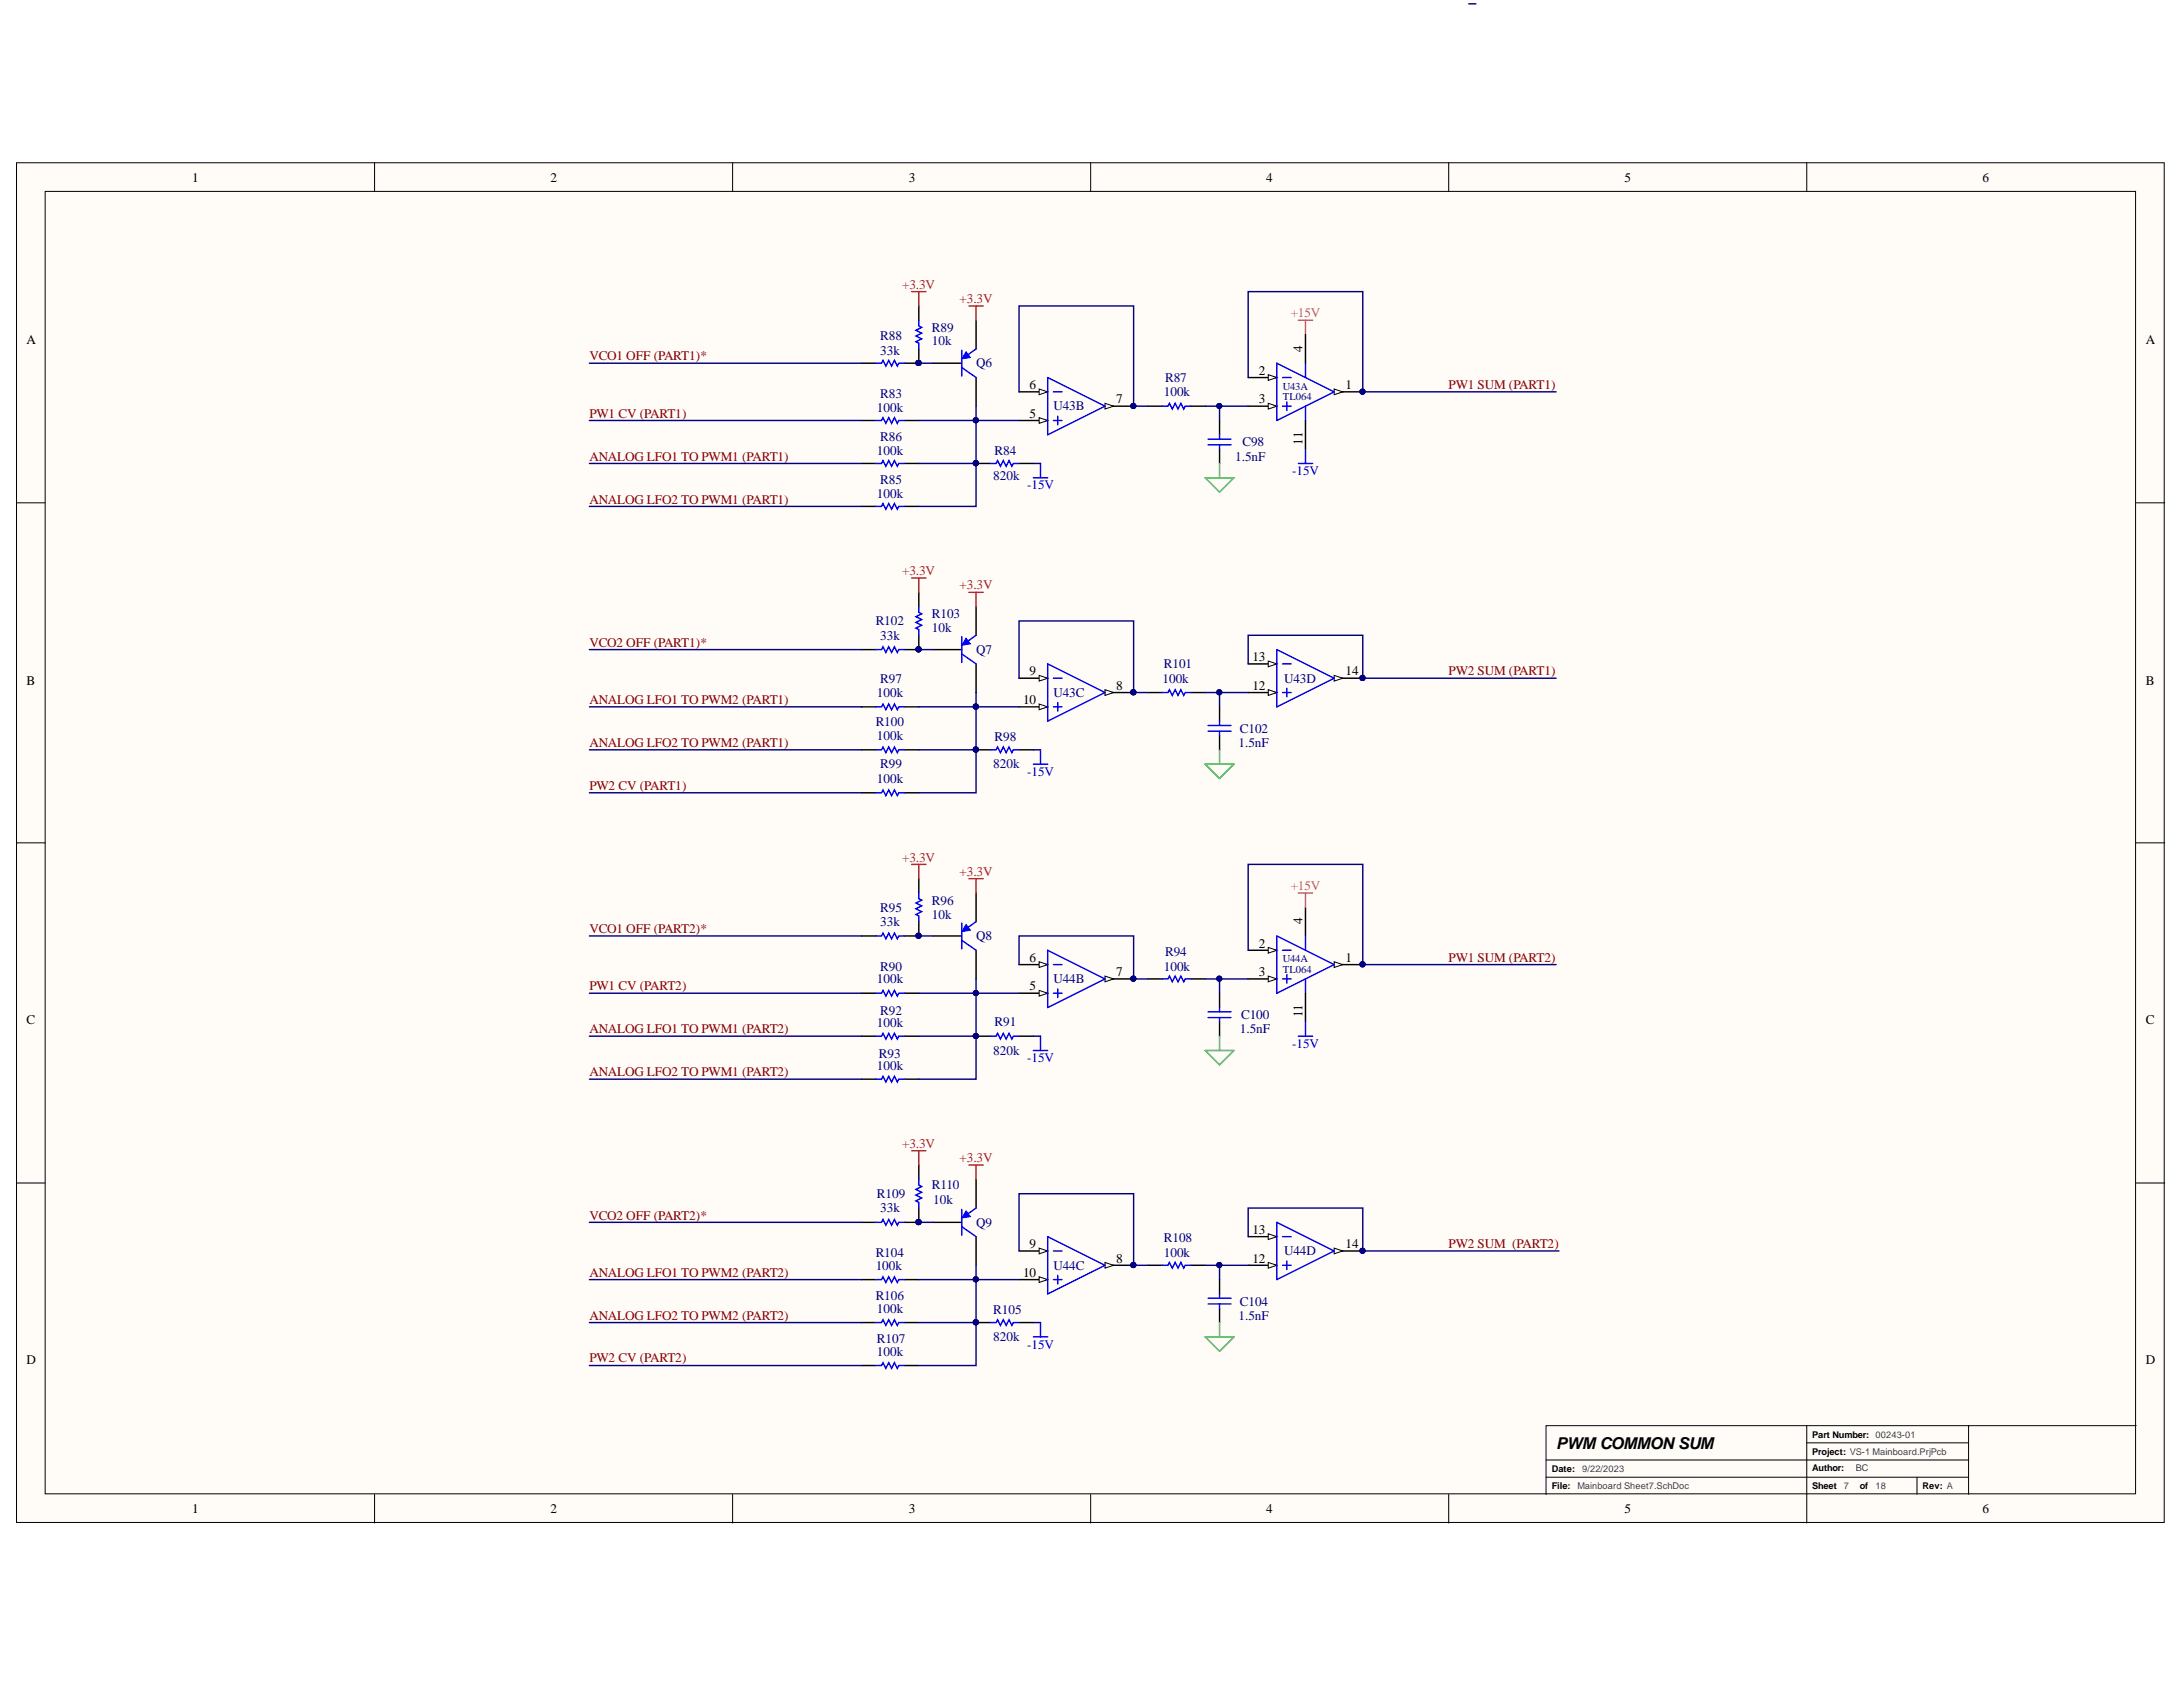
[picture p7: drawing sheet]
<svg xmlns="http://www.w3.org/2000/svg" width="279mm" height="216mm" viewBox="0 0 279 216" stroke-linecap="round" stroke-linejoin="round" font-family="sans-serif">
<defs><g id="words">
<text font-size="2.1" x="199.2" y="185.5">PWM COMMON SUM</text>
<g font-size="1.7">
<text x="24.6" y="23.3">1</text>
<text x="70.5" y="23.3">2</text>
<text x="116.3" y="23.3">3</text>
<text x="162.1" y="23.3">4</text>
<text x="207.9" y="23.3">5</text>
<text x="253.8" y="23.3">6</text>
<text x="3.4" y="44.1">A</text>
<text x="161.1" y="48">2</text>
<text x="166.7" y="45" transform="rotate(-90 166.7 45)">4</text>
<text x="274.7" y="44.1">A</text>
<text x="131.8" y="49.8">6</text>
<text x="131.8" y="53.4">5</text>
<text x="142.9" y="51.6">7</text>
<text x="161.1" y="51.6">3</text>
<text x="172.2" y="49.8">1</text>
<text x="166.7" y="56.9" transform="rotate(-90 166.7 56.9)">11</text>
<text x="3.4" y="87.6">B</text>
<text x="131.8" y="86.4">9</text>
<text x="142.9" y="88.3">8</text>
<text x="160.3" y="84.6">13</text>
<text x="160.3" y="88.3">12</text>
<text x="172.2" y="86.4">14</text>
<text x="274.7" y="87.6">B</text>
<text x="130.9" y="90.1">10</text>
<text x="166.7" y="118.3" transform="rotate(-90 166.7 118.3)">4</text>
<text x="131.8" y="123.1">6</text>
<text x="142.9" y="124.9">7</text>
<text x="161.1" y="121.3">2</text>
<text x="161.1" y="124.9">3</text>
<text x="172.2" y="123.1">1</text>
<text x="3.4" y="131.1">C</text>
<text x="131.8" y="126.8">5</text>
<text x="166.7" y="130.1" transform="rotate(-90 166.7 130.1)">11</text>
<text x="274.7" y="131.1">C</text>
<text x="131.8" y="159.7">9</text>
<text x="142.9" y="161.6">8</text>
<text x="160.3" y="157.9">13</text>
<text x="160.3" y="161.6">12</text>
<text x="172.2" y="159.7">14</text>
<text x="130.9" y="163.4">10</text>
<text x="3.4" y="174.6">D</text>
<text x="274.7" y="174.6">D</text>
<text x="24.6" y="193.6">1</text>
<text x="70.5" y="193.6">2</text>
<text x="116.3" y="193.6">3</text>
<text x="162.1" y="193.6">4</text>
<text x="207.9" y="193.6">5</text>
<text x="253.8" y="193.6">6</text>
</g>
<g font-size="1.7" fill="#ee0e22">
<text x="115.5" y="37">+3.3V</text>
<text x="122.8" y="38.8">+3.3V</text>
<text x="115.5" y="73.6">+3.3V</text>
<text x="122.8" y="75.4">+3.3V</text>
<text x="115.5" y="110.3">+3.3V</text>
<text x="122.8" y="112.1">+3.3V</text>
<text x="115.5" y="146.9">+3.3V</text>
<text x="122.8" y="148.7">+3.3V</text>
</g>
<g font-size="1.7" fill="#db3381">
<text x="165.2" y="40.6">+15V</text>
<text x="165.2" y="113.9">+15V</text>
</g>
<g font-size="1.7" fill="#800000">
<text x="75.5" y="46.1">VCO1 OFF (PART1)*</text>
<text x="75.5" y="53.4">PW1 CV (PART1)</text>
<text x="185.4" y="49.8">PW1 SUM (PART1)</text>
<text x="75.5" y="58.9">ANALOG LFO1 TO PWM1 (PART1)</text>
<text x="75.5" y="64.4">ANALOG LFO2 TO PWM1 (PART1)</text>
<text x="75.5" y="82.8">VCO2 OFF (PART1)*</text>
<text x="185.4" y="86.4">PW2 SUM (PART1)</text>
<text x="75.5" y="95.6">ANALOG LFO2 TO PWM2 (PART1)</text>
<text x="75.5" y="90.1">ANALOG LFO1 TO PWM2 (PART1)</text>
<text x="75.5" y="101.1">PW2 CV (PART1)</text>
<text x="75.5" y="119.4">VCO1 OFF (PART2)*</text>
<text x="185.4" y="123.1">PW1 SUM (PART2)</text>
<text x="75.5" y="126.8">PW1 CV (PART2)</text>
<text x="75.5" y="132.3">ANALOG LFO1 TO PWM1 (PART2)</text>
<text x="75.5" y="137.8">ANALOG LFO2 TO PWM1 (PART2)</text>
<text x="75.5" y="156.1">VCO2 OFF (PART2)*</text>
<text x="185.4" y="159.7">PW2 SUM (PART2)</text>
<text x="75.5" y="163.4">ANALOG LFO1 TO PWM2 (PART2)</text>
<text x="75.5" y="168.9">ANALOG LFO2 TO PWM2 (PART2)</text>
<text x="75.5" y="174.4">PW2 CV (PART2)</text>
</g>
<g font-size="1.7" fill="#000080">
<text x="112.7" y="45.4">33k</text>
<text x="112.7" y="43.6">R88</text>
<text x="119.3" y="44.1">10k</text>
<text x="119.3" y="42.5">R89</text>
<text x="124.9" y="47">Q6</text>
<text x="112.2" y="52.7">100k</text>
<text x="112.7" y="50.9">R83</text>
<text x="134.8" y="52.5">U43B</text>
<text x="149" y="50.7">100k</text>
<text x="149.1" y="48.9">R87</text>
<text x="112.2" y="58.2">100k</text>
<text x="112.7" y="56.4">R86</text>
<text x="127.3" y="58.2">R84</text>
<text x="158.1" y="58.9">1.5nF</text>
<text x="159" y="57.1">C98</text>
<text x="112.2" y="63.7">100k</text>
<text x="112.7" y="61.9">R85</text>
<text x="127.1" y="61.5">820k</text>
<text x="112.1" y="80">R102</text>
<text x="112.7" y="81.9">33k</text>
<text x="119.3" y="80.9">10k</text>
<text x="119.3" y="79.2">R103</text>
<text x="124.9" y="83.7">Q7</text>
<text x="112.2" y="89.2">100k</text>
<text x="112.7" y="87.4">R97</text>
<text x="134.8" y="89.2">U43C</text>
<text x="148.8" y="87.4">100k</text>
<text x="149" y="85.5">R101</text>
<text x="164.4" y="87.4">U43D</text>
<text x="112.1" y="92.9">R100</text>
<text x="112.2" y="94.7">100k</text>
<text x="127.3" y="94.9">R98</text>
<text x="158.5" y="95.6">1.5nF</text>
<text x="158.7" y="93.8">C102</text>
<text x="112.2" y="100.2">100k</text>
<text x="112.7" y="98.3">R99</text>
<text x="127.1" y="98.3">820k</text>
<text x="112.7" y="118.5">33k</text>
<text x="112.7" y="116.7">R95</text>
<text x="119.3" y="117.6">10k</text>
<text x="119.3" y="115.8">R96</text>
<text x="112.2" y="125.8">100k</text>
<text x="112.7" y="124.2">R90</text>
<text x="124.9" y="120.3">Q8</text>
<text x="134.8" y="125.8">U44B</text>
<text x="149" y="124.2">100k</text>
<text x="149.1" y="122.4">R94</text>
<text x="112.2" y="131.5">100k</text>
<text x="112.7" y="129.9">R92</text>
<text x="127.3" y="131.3">R91</text>
<text x="158.9" y="130.4">C100</text>
<text x="112.2" y="137">100k</text>
<text x="112.5" y="135.4">R93</text>
<text x="127.1" y="135">820k</text>
<text x="158.7" y="132.3">1.5nF</text>
<text x="112.2" y="153.3">R109</text>
<text x="112.7" y="155.2">33k</text>
<text x="119.3" y="152.2">R110</text>
<text x="119.4" y="154.1">10k</text>
<text x="112.1" y="160.8">R104</text>
<text x="124.9" y="157">Q9</text>
<text x="149" y="160.8">100k</text>
<text x="149" y="159">R108</text>
<text x="164.4" y="160.7">U44D</text>
<text x="112.1" y="162.5">100k</text>
<text x="112.1" y="166.3">R106</text>
<text x="134.8" y="162.5">U44C</text>
<text x="158.7" y="167.1">C104</text>
<text x="112.2" y="173.5">100k</text>
<text x="112.2" y="171.8">R107</text>
<text x="112.2" y="168">100k</text>
<text x="127.1" y="171.7">820k</text>
<text x="127.1" y="168.2">R105</text>
<text x="158.5" y="168.9">1.5nF</text>
</g>
<g font-size="1.7" fill="#00f">
<text x="131.4" y="62.6">-15V</text>
<text x="165.4" y="60.8">-15V</text>
<text x="131.4" y="99.3">-15V</text>
<text x="131.4" y="135.9">-15V</text>
<text x="165.4" y="134.1">-15V</text>
<text x="131.4" y="172.6">-15V</text>
</g>
<g font-size="1.4" fill="#000080">
<text x="164.2" y="51.2">TL064</text>
<text x="164.2" y="49.9">U43A</text>
<text x="164.2" y="124.5">TL064</text>
<text x="164.2" y="123.1">U44A</text>
</g>
<g font-size="1.2">
<text x="231.9" y="184">Part Number: 00243-01</text>
<text x="198.6" y="188.4">Date:</text>
<text x="198.6" y="190.6">File:</text>
<text x="231.9" y="190.6">Sheet</text>
<text x="231.9" y="188.3">Author:</text>
<text x="231.9" y="186.2">Project: VS-1 Mainboard.PrjPcb</text>
<text x="238" y="190.6">of</text>
<text x="246.1" y="190.6">Rev: A</text>
</g>
<g font-size="1.2" fill="#434343">
<text x="201.9" y="190.6">Mainboard Sheet7.SchDoc</text>
<text x="202.5" y="188.4">9/22/2023</text>
<text x="236" y="190.6">7</text>
<text x="237.5" y="188.3">BC</text>
<text x="240.1" y="190.6">18</text>
</g>
</g></defs>
<g fill="#fffcf8" stroke="#000" stroke-width=".13">
<path d="M2.1 20.8h274.9v174h-274.9z"/>
<path d="M5.8 24.5h267.5v166.7h-267.5z"/>
</g>
<g fill="none" stroke="#000" stroke-width=".13">
<path d="M47.9 20.8v3.7M93.8 20.8v3.7M139.6 20.8v3.7M185.4 20.8v3.7M231.2 20.8v3.7M2.1 64.4h3.7M273.4 64.4h3.7M2.1 107.9h3.7M273.4 107.9h3.7M2.1 151.4h3.7M273.4 151.4h3.7M47.9 191.3v3.6"/>
<path d="M93.8 191.3v3.6M139.6 191.3v3.6M185.4 191.3v3.6M197.9 189.1h54.1M197.9 186.9h54.1M231.2 182.5v12.4M231.2 184.7h20.8M245.4 189.1v2.2M252 182.5h-54.1v8.8M273.4 182.5h-21.4v8.8"/>
</g>
<path d="M110.3 53.8h1.8M110.3 59.3h1.8M115.8 53.8h1.8M115.8 59.3h1.8M119.4 46.5h3.7M124.9 41v3.7M124.9 48.3v3.7M110.3 90.5h1.8M115.8 90.5h1.8M110.3 101.5h1.8M115.8 101.5h1.8" fill="none" stroke="#000" stroke-width=".18"/>
<path d="M112.1 53.8h.7l.2-.4 .4 .8 .3-.8 .4 .8 .4-.8 .3 .8 .2-.4h.8M112.1 59.3h.7l.2-.4 .4 .8 .3-.8 .4 .8 .4-.8 .3 .8 .2-.4h.8M123.1 44.8v3.3M123.1 47l1.8 1.3M124.9 44.7l-1.3 .9M112.1 90.5h.7l.2-.4 .4 .7 .3-.7 .4 .7 .4-.7 .3 .7 .2-.3h.8M112.1 101.5h.7l.2-.4 .4 .7 .3-.7 .4 .7 .4-.7 .3 .7 .2-.3h.8" fill="none" stroke="#00f" stroke-width=".18"/>
<path d="M123.6 45l.6 .8-1.1 .1z" fill="#00f"/>
<path d="M123.6 45l.6 .8-1.1 .1z" fill="none" stroke="#00f" stroke-width=".13"/>
<path d="M124.9 77.6v3.7M119.4 83.1h3.7M124.9 85v3.6" fill="none" stroke="#000" stroke-width=".18"/>
<path d="M123.1 81.5v3.3M123.1 83.7l1.8 1.3M124.9 81.3l-1.3 .9" fill="none" stroke="#00f" stroke-width=".18"/>
<path d="M123.6 81.7l.6 .7-1.1 .2z" fill="#00f"/>
<path d="M123.6 81.7l.6 .7-1.1 .2z" fill="none" stroke="#00f" stroke-width=".13"/>
<g fill="none" stroke="#000" stroke-width=".18">
<path d="M117.6 39.2v1.8M110.3 46.5h1.8M117.6 44.7v1.8h-1.8M124.9 59.3h1.9M130.4 59.3h1.9M110.3 64.8h1.8M115.8 64.8h1.8M117.6 75.8v1.8M110.3 96h1.8M110.3 83.1h1.8M115.8 96h1.8M117.6 81.3v1.8h-1.8"/>
<path d="M124.9 96h1.9M130.4 96h1.9M119.4 119.8h3.7M124.9 114.3v3.7M110.3 127.1h1.8M110.3 132.6h1.8M115.8 127.1h1.8M115.8 132.6h1.8M124.9 121.6v3.7M110.3 163.8h1.8M110.3 174.8h1.8M115.8 163.8h1.8"/>
<path d="M115.8 174.8h1.8"/>
</g>
<g fill="#000080" stroke="#000080" stroke-width=".13">
<circle cx="124.9" cy="59.3" r=".33"/>
<circle cx="124.9" cy="95.9" r=".33"/>
<circle cx="117.6" cy="46.4" r=".33"/>
<circle cx="117.6" cy="83.1" r=".33"/>
</g>
<g fill="none" stroke="#00f" stroke-width=".18">
<path d="M112.1 46.5h.7l.2-.4 .4 .8 .3-.8 .4 .8 .4-.8 .3 .8 .2-.4h.8M117.6 41v.7l.4 .2-.8 .4 .8 .3-.8 .4 .8 .4-.8 .3 .4 .2v.8M126.8 59.3h.7l.2-.4 .3 .8 .4-.8 .4 .8 .3-.8 .4 .8 .2-.4h.7M112.1 64.8h.7l.2-.4 .4 .8 .3-.8 .4 .8 .4-.8 .3 .8 .2-.4h.8M117.6 77.6v.8l.4 .2-.8 .3 .8 .4-.8 .4 .8 .3-.8 .4 .4 .2v.7M112.1 83.1h.7l.2-.3 .4 .7 .3-.7 .4 .7 .4-.7 .3 .7 .2-.4h.8M112.1 96h.7l.2-.4 .4 .7 .3-.7 .4 .7 .4-.7 .3 .7 .2-.3h.8M126.8 96h.7l.2-.4 .3 .7 .4-.7 .4 .7 .3-.7 .4 .7 .2-.3h.7M123.1 118.1v3.3M124.9 118l-1.3 .9M112.1 127.1h.7l.2-.4 .4 .8 .3-.8 .4 .8 .4-.8 .3 .8 .2-.4h.8M112.1 132.6h.7l.2-.4 .4 .8 .3-.8 .4 .8 .4-.8 .3 .8 .2-.4h.8"/>
<path d="M123.1 120.3l1.8 1.3M112.1 163.8h.7l.2-.4 .4 .7 .3-.7 .4 .7 .4-.7 .3 .7 .2-.3h.8M112.1 174.8h.7l.2-.4 .4 .7 .3-.7 .4 .7 .4-.7 .3 .7 .2-.3h.8"/>
</g>
<path d="M123.6 118.3l.6 .8-1.1 .1z" fill="#00f"/>
<path d="M123.6 118.3l.6 .8-1.1 .1z" fill="none" stroke="#00f" stroke-width=".13"/>
<path d="M119.4 156.4h3.7M124.9 150.9v3.7M124.9 158.3v3.6" fill="none" stroke="#000" stroke-width=".18"/>
<path d="M123.1 154.8v3.3M123.1 157l1.8 1.3M124.9 154.6l-1.3 .9" fill="none" stroke="#00f" stroke-width=".18"/>
<path d="M123.6 155l.6 .7-1.1 .2z" fill="#00f"/>
<path d="M123.6 155l.6 .7-1.1 .2z" fill="none" stroke="#00f" stroke-width=".13"/>
<g fill="none" stroke="#000" stroke-width=".18">
<path d="M130.4 86.8h3.7M110.3 119.8h1.8M117.6 118v1.8h-1.8M117.6 112.5v1.8M110.3 138.1h1.8M115.8 138.1h1.8M124.9 132.6h1.9M130.4 132.6h1.9M110.3 156.4h1.8M117.6 154.6v1.8h-1.8M117.6 149.1v1.8M110.3 169.3h1.8"/>
<path d="M115.8 169.3h1.8M124.9 169.3h1.9M130.4 169.3h1.9"/>
</g>
<g fill="#000080" stroke="#000080" stroke-width=".13">
<circle cx="124.9" cy="132.6" r=".33"/>
<circle cx="124.9" cy="169.2" r=".33"/>
<circle cx="117.6" cy="119.8" r=".33"/>
<circle cx="117.6" cy="156.4" r=".33"/>
</g>
<path d="M112.1 119.8h.7l.2-.4 .4 .8 .3-.8 .4 .8 .4-.8 .3 .8 .2-.4h.8M117.6 114.3v.7l.4 .2-.8 .4 .8 .3-.8 .4 .8 .4-.8 .3 .4 .2v.8M112.1 138.1h.7l.2-.4 .4 .8 .3-.8 .4 .8 .4-.8 .3 .8 .2-.4h.8M126.8 132.6h.7l.2-.4 .3 .8 .4-.8 .4 .8 .3-.8 .4 .8 .2-.4h.7M112.1 156.4h.7l.2-.3 .4 .7 .3-.7 .4 .7 .4-.7 .3 .7 .2-.4h.8M117.6 150.9v.8l.4 .2-.8 .3 .8 .4-.8 .4 .8 .3-.8 .4 .4 .2v.7M112.1 169.3h.7l.2-.4 .4 .7 .3-.7 .4 .7 .4-.7 .3 .7 .2-.3h.8M126.8 169.3h.7l.2-.4 .3 .7 .4-.7 .4 .7 .3-.7 .4 .7 .2-.3h.7" fill="none" stroke="#00f" stroke-width=".18"/>
<path d="M133 86.4l1.1 .4-1.1 .4z" fill="#fffcf8"/>
<path d="M133 86.4l1.1 .4-1.1 .4z" fill="none" stroke="#000" stroke-width=".13"/>
<path d="M130.4 90.5h3.7" fill="none" stroke="#000" stroke-width=".18"/>
<path d="M133 90.1l1.1 .4-1.1 .3z" fill="#fffcf8"/>
<path d="M133 90.1l1.1 .4-1.1 .3z" fill="none" stroke="#000" stroke-width=".13"/>
<path d="M141.4 88.6h3.7" fill="none" stroke="#000" stroke-width=".18"/>
<path d="M141.4 88.3l1.1 .3-1.1 .4z" fill="#fffcf8"/>
<path d="M141.4 88.3l1.1 .3-1.1 .4z" fill="none" stroke="#000" stroke-width=".13"/>
<circle cx="145.1" cy="88.6" r=".33" fill="#000080" stroke="#000080" stroke-width=".13"/>
<path d="M133.2 59.3v1.8M132.3 61.1h1.8M132.3 97.8h1.8M133.2 96v1.8M134.1 85l7.3 3.6-7.3 3.7zM134.8 86.8h1.1M134.8 90.5h1.1M135.4 89.9v1.1M132.3 134.4h1.8M133.2 132.6v1.8M132.3 171.1h1.8M133.2 169.3v1.8" fill="none" stroke="#00f" stroke-width=".18"/>
<g fill="none" stroke="#ee0e22" stroke-width=".18">
<path d="M116.7 37.3h1.8M117.6 37.3v1.9M124 39.2h1.8M124.9 39.2v1.8M116.7 74h1.8M117.6 74v1.8M124 75.8h1.8M124.9 75.8v1.8M116.7 110.6h1.8M117.6 110.6v1.9M124 112.5h1.8M124.9 112.5v1.8"/>
<path d="M116.7 147.3h1.8M117.6 147.3v1.8M124 149.1h1.8M124.9 149.1v1.8"/>
</g>
<path d="M159.8 158.3h3.6" fill="none" stroke="#000" stroke-width=".18"/>
<path d="M162.3 157.9l1.1 .4-1.1 .3z" fill="#fffcf8"/>
<path d="M162.3 157.9l1.1 .4-1.1 .3z" fill="none" stroke="#000" stroke-width=".13"/>
<path d="M159.8 161.9h3.6" fill="none" stroke="#000" stroke-width=".18"/>
<path d="M162.3 161.6l1.1 .3-1.1 .4z" fill="#fffcf8"/>
<path d="M162.3 161.6l1.1 .3-1.1 .4z" fill="none" stroke="#000" stroke-width=".13"/>
<path d="M170.8 160.1h3.6" fill="none" stroke="#000" stroke-width=".18"/>
<path d="M170.8 159.7l1.1 .4-1.1 .4z" fill="#fffcf8"/>
<path d="M170.8 159.7l1.1 .4-1.1 .4z" fill="none" stroke="#000" stroke-width=".13"/>
<circle cx="174.4" cy="160.1" r=".33" fill="#000080" stroke="#000080" stroke-width=".13"/>
<g fill="none" stroke="#00f" stroke-width=".18">
<path d="M148.8 52h.7l.2-.4 .3 .7 .4-.7 .4 .7 .3-.7 .4 .7 .2-.3h.7M154.6 56.9h3M154.6 56.2h3M156.1 55.6v.6M156.1 56.9v.6M166.2 59.3h1.8M167.1 57.5v1.8M148.8 88.6h.7l.2-.3 .3 .7 .4-.7 .4 .7 .3-.7 .4 .7 .2-.4h.7M154.6 93.6h3M154.6 92.8h3M156.1 92.3v.5M156.1 93.6v.5"/>
<path d="M148.8 125.3h.7l.2-.4 .3 .7 .4-.7 .4 .7 .3-.7 .4 .7 .2-.3h.7M154.6 130.2h3M154.6 129.5h3M156.1 128.9v.6M156.1 130.2v.6M163.4 156.4l7.4 3.7-7.4 3.7zM164.2 158.3h1.1M148.8 161.9h.7l.2-.3 .3 .7 .4-.7 .4 .7 .3-.7 .4 .7 .2-.4h.7M154.6 166.9h3M154.6 166.1h3M156.1 165.6v.5M156.1 166.9v.5"/>
<path d="M164.2 161.9h1.1M164.7 161.4v1.1"/>
</g>
<g fill="none" stroke="#000" stroke-width=".18">
<path d="M146.9 52h1.9M152.4 52h1.9M156.1 53.8v1.8M156.1 57.5v1.8M159.8 48.3h3.6M146.9 88.6h1.9M152.4 88.6h1.9M156.1 90.5v1.8M156.1 94.1v1.9M146.9 125.3h1.9M152.4 125.3h1.9M156.1 127.1v1.8"/>
<path d="M156.1 130.8v1.8M146.9 161.9h1.9M152.4 161.9h1.9M156.1 163.8v1.8M156.1 167.4v1.9"/>
</g>
<path d="M156.1 59.3v1.8M154.3 61.1h3.6l-1.8 1.9zM154.3 97.8h3.6l-1.8 1.8zM156.1 96v1.8M154.3 134.4h3.6l-1.8 1.9zM156.1 132.6v1.8M154.3 171.1h3.6l-1.8 1.8zM156.1 169.3v1.8" fill="none" stroke="#0c0" stroke-width=".18"/>
<path d="M166.2 41h1.8M167.1 41v1.8" fill="none" stroke="#db3381" stroke-width=".18"/>
<path d="M162.3 48l1.1 .3-1.1 .4z" fill="#fffcf8"/>
<path d="M162.3 48l1.1 .3-1.1 .4z" fill="none" stroke="#000" stroke-width=".13"/>
<path d="M159.8 52h3.6" fill="none" stroke="#000" stroke-width=".18"/>
<path d="M162.3 51.6l1.1 .4-1.1 .3z" fill="#fffcf8"/>
<path d="M162.3 51.6l1.1 .4-1.1 .3z" fill="none" stroke="#000" stroke-width=".13"/>
<path d="M170.8 50.1h3.6" fill="none" stroke="#000" stroke-width=".18"/>
<path d="M170.8 49.8l1.1 .3-1.1 .4z" fill="#fffcf8"/>
<path d="M170.8 49.8l1.1 .3-1.1 .4z" fill="none" stroke="#000" stroke-width=".13"/>
<circle cx="174.4" cy="50.1" r=".33" fill="#000080" stroke="#000080" stroke-width=".13"/>
<path d="M163.4 46.5l7.4 3.6-7.4 3.7zM164.2 48.3h1.1M164.2 52h1.1M164.7 51.4v1.1M167.1 46.5v1.8M167.1 52v1.8" fill="none" stroke="#00f" stroke-width=".18"/>
<path d="M130.4 50.1h3.7M167.1 42.8v3.7M167.1 53.8v3.7" fill="none" stroke="#000" stroke-width=".18"/>
<path d="M133 49.8l1.1 .3-1.1 .4z" fill="#fffcf8"/>
<path d="M133 49.8l1.1 .3-1.1 .4z" fill="none" stroke="#000" stroke-width=".13"/>
<path d="M130.4 53.8h3.7" fill="none" stroke="#000" stroke-width=".18"/>
<path d="M133 53.4l1.1 .4-1.1 .4z" fill="#fffcf8"/>
<path d="M133 53.4l1.1 .4-1.1 .4z" fill="none" stroke="#000" stroke-width=".13"/>
<path d="M141.4 52h3.7" fill="none" stroke="#000" stroke-width=".18"/>
<path d="M141.4 51.6l1.1 .4-1.1 .3z" fill="#fffcf8"/>
<path d="M141.4 51.6l1.1 .4-1.1 .3z" fill="none" stroke="#000" stroke-width=".13"/>
<circle cx="145.1" cy="52" r=".33" fill="#000080" stroke="#000080" stroke-width=".13"/>
<path d="M134.1 48.3l7.3 3.7-7.3 3.6zM134.8 50.1h1.1M134.8 53.8h1.1M135.4 53.3v1.1" fill="none" stroke="#00f" stroke-width=".18"/>
<path d="M159.8 85h3.6" fill="none" stroke="#000" stroke-width=".18"/>
<path d="M162.3 84.6l1.1 .4-1.1 .3z" fill="#fffcf8"/>
<path d="M162.3 84.6l1.1 .4-1.1 .3z" fill="none" stroke="#000" stroke-width=".13"/>
<path d="M159.8 88.6h3.6" fill="none" stroke="#000" stroke-width=".18"/>
<path d="M162.3 88.3l1.1 .3-1.1 .4z" fill="#fffcf8"/>
<path d="M162.3 88.3l1.1 .3-1.1 .4z" fill="none" stroke="#000" stroke-width=".13"/>
<path d="M170.8 86.8h3.6" fill="none" stroke="#000" stroke-width=".18"/>
<path d="M170.8 86.4l1.1 .4-1.1 .4z" fill="#fffcf8"/>
<path d="M170.8 86.4l1.1 .4-1.1 .4z" fill="none" stroke="#000" stroke-width=".13"/>
<circle cx="174.4" cy="86.8" r=".33" fill="#000080" stroke="#000080" stroke-width=".13"/>
<path d="M163.4 83.1l7.4 3.7-7.4 3.7zM164.2 85h1.1M164.2 88.6h1.1M164.7 88.1v1.1" fill="none" stroke="#00f" stroke-width=".18"/>
<path d="M130.4 160.1h3.7" fill="none" stroke="#000" stroke-width=".18"/>
<path d="M133 159.7l1.1 .4-1.1 .4z" fill="#fffcf8"/>
<path d="M133 159.7l1.1 .4-1.1 .4z" fill="none" stroke="#000" stroke-width=".13"/>
<path d="M130.4 163.8h3.7" fill="none" stroke="#000" stroke-width=".18"/>
<path d="M133 163.4l1.1 .4-1.1 .3z" fill="#fffcf8"/>
<path d="M133 163.4l1.1 .4-1.1 .3z" fill="none" stroke="#000" stroke-width=".13"/>
<path d="M141.4 161.9h3.7" fill="none" stroke="#000" stroke-width=".18"/>
<path d="M141.4 161.6l1.1 .3-1.1 .4z" fill="#fffcf8"/>
<path d="M141.4 161.6l1.1 .3-1.1 .4z" fill="none" stroke="#000" stroke-width=".13"/>
<circle cx="145.1" cy="161.9" r=".33" fill="#000080" stroke="#000080" stroke-width=".13"/>
<path d="M134.1 158.3l7.3 3.6-7.3 3.7zM134.8 160.1h1.1M134.8 163.8h1.1M135.4 163.2v1.1" fill="none" stroke="#00f" stroke-width=".18"/>
<path d="M130.4 123.4h3.7" fill="none" stroke="#000" stroke-width=".18"/>
<path d="M133 123.1l1.1 .3-1.1 .4z" fill="#fffcf8"/>
<path d="M133 123.1l1.1 .3-1.1 .4z" fill="none" stroke="#000" stroke-width=".13"/>
<path d="M130.4 127.1h3.7" fill="none" stroke="#000" stroke-width=".18"/>
<path d="M133 126.7l1.1 .4-1.1 .4z" fill="#fffcf8"/>
<path d="M133 126.7l1.1 .4-1.1 .4z" fill="none" stroke="#000" stroke-width=".13"/>
<path d="M141.4 125.3h3.7" fill="none" stroke="#000" stroke-width=".18"/>
<path d="M141.4 124.9l1.1 .4-1.1 .3z" fill="#fffcf8"/>
<path d="M141.4 124.9l1.1 .4-1.1 .3z" fill="none" stroke="#000" stroke-width=".13"/>
<circle cx="145.1" cy="125.2" r=".33" fill="#000080" stroke="#000080" stroke-width=".13"/>
<path d="M134.1 121.6l7.3 3.7-7.3 3.6zM134.8 123.4h1.1M134.8 127.1h1.1M135.4 126.6v1.1" fill="none" stroke="#00f" stroke-width=".18"/>
<path d="M159.8 121.6h3.6" fill="none" stroke="#000" stroke-width=".18"/>
<path d="M162.3 121.3l1.1 .3-1.1 .4z" fill="#fffcf8"/>
<path d="M162.3 121.3l1.1 .3-1.1 .4z" fill="none" stroke="#000" stroke-width=".13"/>
<path d="M159.8 125.3h3.6" fill="none" stroke="#000" stroke-width=".18"/>
<path d="M162.3 124.9l1.1 .4-1.1 .3z" fill="#fffcf8"/>
<path d="M162.3 124.9l1.1 .4-1.1 .3z" fill="none" stroke="#000" stroke-width=".13"/>
<path d="M170.8 123.4h3.6" fill="none" stroke="#000" stroke-width=".18"/>
<path d="M170.8 123.1l1.1 .3-1.1 .4z" fill="#fffcf8"/>
<path d="M170.8 123.1l1.1 .3-1.1 .4z" fill="none" stroke="#000" stroke-width=".13"/>
<g fill="#000080" stroke="#000080" stroke-width=".13">
<circle cx="174.4" cy="123.4" r=".33"/>
<circle cx="124.9" cy="169.2" r=".33"/>
<circle cx="117.6" cy="156.4" r=".33"/>
<circle cx="124.9" cy="127.1" r=".33"/>
<circle cx="117.6" cy="119.8" r=".33"/>
<circle cx="124.9" cy="95.9" r=".33"/>
<circle cx="124.9" cy="90.4" r=".33"/>
<circle cx="117.6" cy="83.1" r=".33"/>
<circle cx="124.9" cy="59.3" r=".33"/>
<circle cx="117.6" cy="46.4" r=".33"/>
<circle cx="145.1" cy="161.9" r=".33"/>
<circle cx="145.1" cy="125.2" r=".33"/>
<circle cx="145.1" cy="88.6" r=".33"/>
<circle cx="145.1" cy="52" r=".33"/>
<circle cx="156.1" cy="161.9" r=".33"/>
<circle cx="174.4" cy="160.1" r=".33"/>
<circle cx="174.4" cy="86.8" r=".33"/>
<circle cx="174.4" cy="50.1" r=".33"/>
<circle cx="124.9" cy="53.8" r=".33"/>
<circle cx="124.9" cy="163.7" r=".33"/>
<circle cx="124.9" cy="132.6" r=".33"/>
<circle cx="156.1" cy="125.2" r=".33"/>
<circle cx="156.1" cy="88.6" r=".33"/>
<circle cx="156.1" cy="52" r=".33"/>
</g>
<path d="M163.4 119.8l7.4 3.6-7.4 3.7zM167.1 119.8v1.8M164.2 121.6h1.1M164.2 125.3h1.1M164.7 124.7v1.1M166.2 132.6h1.8M167.1 125.3v1.8M167.1 130.8v1.8" fill="none" stroke="#00f" stroke-width=".18"/>
<path d="M167.1 116.1v3.7M167.1 127.1v3.7" fill="none" stroke="#000" stroke-width=".18"/>
<path d="M166.2 114.3h1.8M167.1 114.3v1.8" fill="none" stroke="#db3381" stroke-width=".18"/>
<g fill="none" stroke="#000080" stroke-width=".18">
<path d="M188 .5h.9M75.4 59.3h34.9M75.4 53.8h34.9M75.4 46.5h34.9M117.6 59.3h7.3M117.6 53.8h12.8M117.6 46.5h1.8M124.9 52v12.8h-7.3M130.4 50.1v-10.9h14.7v12.8h1.8M132.3 59.3h.9M154.3 52h5.5M156.1 52v1.8"/>
<path d="M159.8 48.3v-11h14.6v12.8h24.8M75.4 64.8h34.9M75.4 96h34.9M75.4 90.5h34.9M75.4 83.1h34.9M117.6 96h7.3M117.6 90.5h12.8M117.6 83.1h1.8M124.9 88.6v12.9h-7.3M130.4 86.8v-7.3h14.7v9.1h1.8M132.3 96h.9M154.3 88.6h5.5"/>
<path d="M156.1 88.6v1.9M159.8 85v-3.7h14.6v5.5h24.8M75.4 119.8h34.9M75.4 101.5h34.9M117.6 119.8h1.8M75.4 138.1h34.9M75.4 132.6h34.9M75.4 127.1h34.9M117.6 127.1h12.8M124.9 125.3v7.3h-7.3M124.9 132.6v5.5h-7.3M130.4 123.4v-3.6h14.7v5.5h1.8"/>
<path d="M132.3 132.6h.9M154.3 125.3h5.5M156.1 125.3v1.8M159.8 121.6v-11h14.6v12.8h24.8M75.4 156.4h34.9M117.6 156.4h1.8M159.8 158.3v-3.7h14.6v5.5h25.1M75.4 174.8h34.9M75.4 169.3h34.9M75.4 163.8h34.9M117.6 169.3h7.3M117.6 163.8h12.8"/>
<path d="M124.9 161.9v12.9h-7.3M130.4 160.1v-7.3h14.7v9.1h1.8M132.3 169.3h.9M154.3 161.9h5.5M156.1 161.9v1.9"/>
</g>
<use href="#words"/>
</svg>
